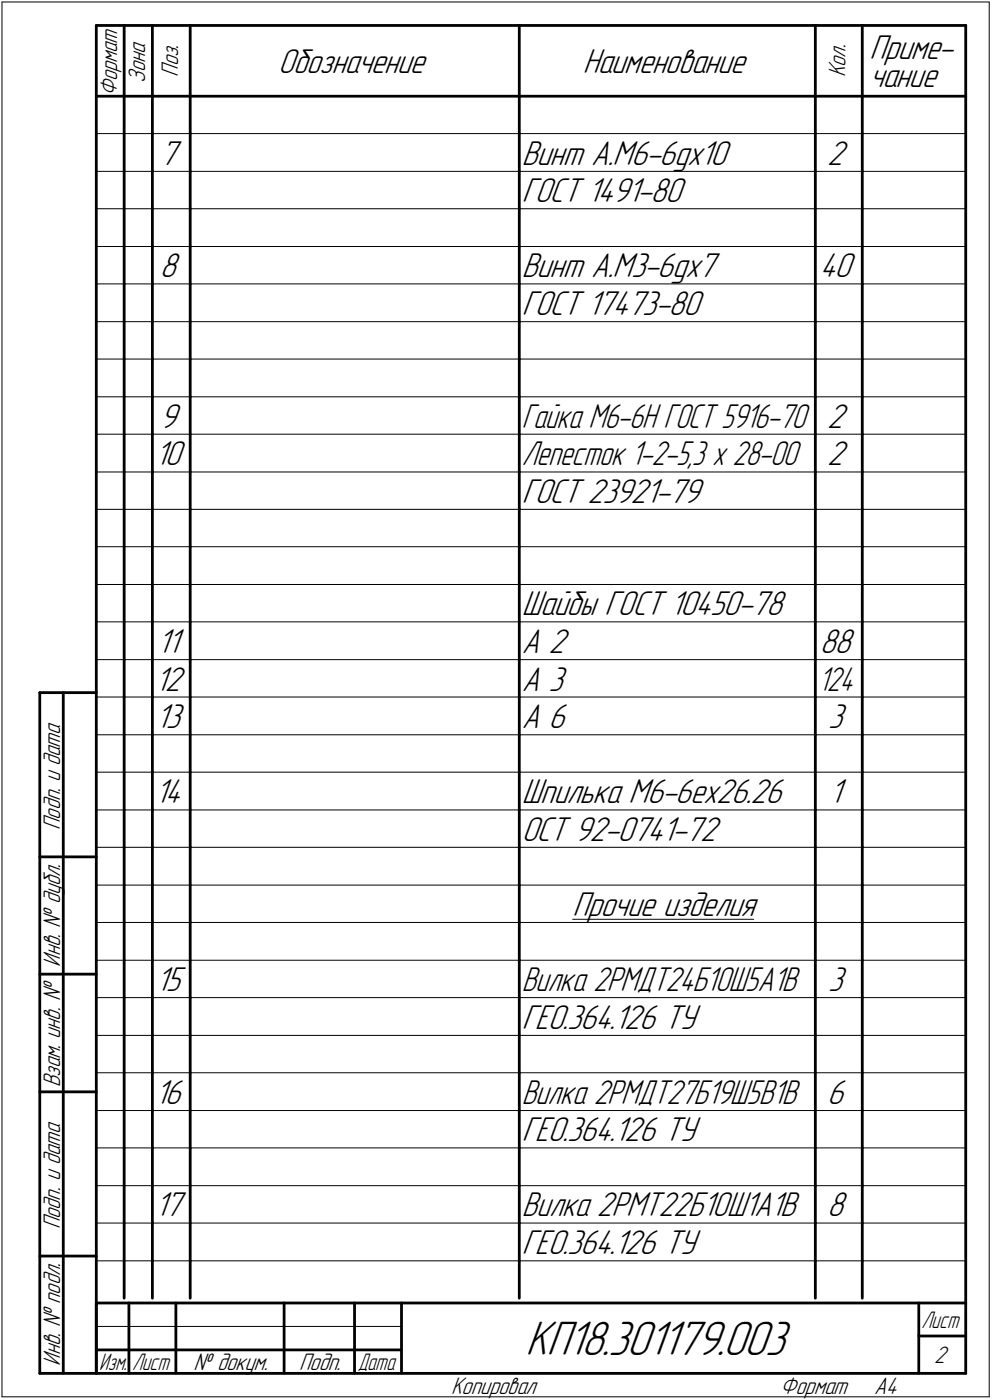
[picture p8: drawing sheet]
<svg xmlns="http://www.w3.org/2000/svg" width="211mm" height="298mm" viewBox="0 0 211 298" stroke-linecap="round" stroke-linejoin="round" font-family="sans-serif">
<defs><g id="words">
<text font-size="10.9" x="111.8" y="288.5">КП18.301179.003</text>
<g font-size="7.8">
<text x="59.2" y="15.5">Обозначение</text>
<text x="124" y="15.5">Наименование</text>
<text x="185" y="12.6">Приме-</text>
<text x="185" y="18.5">чание</text>
<text x="34" y="35">7</text>
<text x="111" y="35">Винт А.М6-6gx10</text>
<text x="176" y="35">2</text>
<text x="111" y="43">ГОСТ 1491-80</text>
<text x="34" y="59">8</text>
<text x="111" y="59">Винт А.М3-6gx7</text>
<text x="174.4" y="59">40</text>
<text x="111" y="67">ГОСТ 17473-80</text>
<text x="34" y="91">9</text>
<text x="176" y="91">2</text>
<text x="33" y="99">10</text>
<text x="176" y="99">2</text>
<text x="111" y="107">ГОСТ 23921-79</text>
<text x="111" y="131">Шайбы ГОСТ 10450-78</text>
<text x="33.5" y="139">11</text>
<text x="111" y="139">A 2</text>
<text x="174.4" y="139">88</text>
<text x="33" y="147">12</text>
<text x="111" y="147">A 3</text>
<text x="33.1" y="155">13</text>
<text x="111" y="155">A 6</text>
<text x="176.2" y="155">3</text>
<text x="33" y="171">14</text>
<text x="111" y="171">Шпилька М6-6ex26.26</text>
<text x="176.5" y="171">1</text>
<text x="111" y="179">ОСТ 92-0741-72</text>
<text x="121.8" y="195">Прочие изделия</text>
<text x="33.1" y="211">15</text>
<text x="176.2" y="211">3</text>
<text x="111" y="219">ГЕ0.364.126 ТУ</text>
<text x="33" y="235">16</text>
<text x="176" y="235">6</text>
<text x="111" y="243">ГЕ0.364.126 ТУ</text>
<text x="33" y="259">17</text>
<text x="111" y="259">Вилка 2РМТ22Б10Ш1А1В</text>
<text x="176" y="259">8</text>
<text x="111" y="267">ГЕ0.364.126 ТУ</text>
</g>
<g font-size="7.7">
<text x="111" y="91">Гайка М6-6H ГОСТ 5916-70</text>
<text x="111" y="99">Лепесток 1-2-5,3 x 28-00</text>
<text x="174.1" y="147">124</text>
<text x="111" y="211">Вилка 2РМДТ24Б10Ш5А1В</text>
<text x="111" y="235">Вилка 2РМДТ27Б19Ш5В1В</text>
</g>
<g font-size="5.4">
<text x="30.9" y="17.7" transform="rotate(-90 30.9 17.7)">Зона</text>
<text x="37.9" y="16.4" transform="rotate(-90 37.9 16.4)">Поз.</text>
<text x="179.9" y="16.4" transform="rotate(-90 179.9 16.4)">Кол.</text>
<text x="24.9" y="20.5" transform="rotate(-90 24.9 20.5)">Формат</text>
<text x="12.8" y="176.7" transform="rotate(-90 12.8 176.7)">Подп. и дата</text>
<text x="12.8" y="205.8" transform="rotate(-90 12.8 205.8)">Инв. ! дубл.</text>
<text x="12.8" y="231.6" transform="rotate(-90 12.8 231.6)">Взам. инв. !</text>
<text x="12.8" y="261.7" transform="rotate(-90 12.8 261.7)">Подп. и дата</text>
<text x="12.8" y="290.8" transform="rotate(-90 12.8 290.8)">Инв. ! подл.</text>
<text x="41.2" y="291.8">! докум.</text>
<text x="63.6" y="291.8">Подп.</text>
<text x="198.8" y="290.3">2</text>
<text x="96" y="296.8">Копировал</text>
<text x="166" y="296.8">Формат</text>
<text x="186" y="296.8">A4</text>
</g>
<g font-size="5.3">
<text x="196.1" y="282.8">Лист</text>
<text x="21.1" y="291.8">Изм.</text>
<text x="28.1" y="291.8">Лист</text>
<text x="76.1" y="291.8">Дата</text>
</g>
</g></defs>
<g fill="none" stroke="#000" stroke-width=".21">
<path d="M.4 .4h210.1zM.4 .4v297zM210.5 .4v297zM20.5 28.4h5.9zM20.5 36.5h5.9zM26.4 28.4h6zM26.4 36.5h6zM32.4 28.4h8.1zM32.4 36.5h8.1zM40.5 28.4h70zM40.5 36.5h70zM110.5 28.4h63z"/>
<path d="M110.5 36.5h63zM173.5 28.4h10zM173.5 36.5h10zM183.5 28.4h22zM183.5 36.5h22zM20.5 44.4h5.9zM20.5 52.5h5.9zM26.4 44.4h6zM26.4 52.5h6zM32.4 44.4h8.1zM32.4 52.5h8.1zM40.5 44.4h70z"/>
<path d="M40.5 52.5h70zM110.5 44.4h63zM110.5 52.5h63zM173.5 44.4h10zM173.5 52.5h10zM183.5 44.4h22zM183.5 52.5h22zM20.5 60.5h5.9zM20.5 68.5h5.9zM20.5 76.5h5.9zM26.4 60.5h6zM26.4 68.5h6z"/>
<path d="M26.4 76.5h6zM32.4 60.5h8.1zM32.4 68.5h8.1zM32.4 76.5h8.1zM40.5 60.5h70zM40.5 68.5h70zM40.5 76.5h70zM110.5 60.5h63zM110.5 68.5h63zM110.5 76.5h63zM173.5 60.5h10zM173.5 68.5h10z"/>
<path d="M173.5 76.5h10zM183.5 60.5h22zM183.5 68.5h22zM183.5 76.5h22zM20.5 84.5h5.9zM20.5 92.5h5.9zM26.4 84.5h6zM26.4 92.5h6zM32.4 84.5h8.1zM32.4 92.5h8.1zM40.5 84.5h70zM40.5 92.5h70z"/>
<path d="M110.5 84.5h63zM110.5 92.5h63zM173.5 84.5h10zM173.5 92.5h10zM183.5 84.5h22zM183.5 92.5h22zM20.5 100.5h5.9zM20.5 108.5h5.9zM20.5 116.4h5.9zM26.4 100.5h6zM26.4 108.5h6zM26.4 116.4h6z"/>
<path d="M32.4 100.5h8.1zM32.4 108.5h8.1zM32.4 116.4h8.1zM40.5 100.5h70zM40.5 108.5h70zM40.5 116.4h70zM110.5 100.5h63zM110.5 108.5h63zM110.5 116.4h63zM173.5 100.5h10zM173.5 108.5h10zM173.5 116.4h10z"/>
<path d="M183.5 100.5h22zM183.5 108.5h22zM183.5 116.4h22zM20.5 124.5h5.9zM20.5 132.4h5.9zM26.4 124.5h6zM26.4 132.4h6zM32.4 124.5h8.1zM32.4 132.4h8.1zM40.5 124.5h70zM40.5 132.4h70zM110.5 124.5h63z"/>
<path d="M110.5 132.4h63zM173.5 124.5h10zM173.5 132.4h10zM183.5 124.5h22zM183.5 132.4h22zM20.5 140.5h5.9zM20.5 148.4h5.9zM20.5 156.5h5.9zM26.4 140.5h6zM26.4 148.4h6zM26.4 156.5h6zM32.4 140.5h8.1z"/>
<path d="M32.4 148.4h8.1zM32.4 156.5h8.1zM40.5 140.5h70zM40.5 148.4h70zM40.5 156.5h70zM110.5 140.5h63zM110.5 148.4h63zM110.5 156.5h63zM173.5 140.5h10zM173.5 148.4h10zM173.5 156.5h10zM183.5 140.5h22z"/>
<path d="M183.5 148.4h22zM183.5 156.5h22zM20.5 164.4h5.9zM20.5 172.5h5.9zM26.4 164.4h6zM26.4 172.5h6zM32.4 164.4h8.1zM32.4 172.5h8.1zM40.5 164.4h70zM40.5 172.5h70zM110.5 164.4h63zM110.5 172.5h63z"/>
<path d="M173.5 164.4h10zM173.5 172.5h10zM183.5 164.4h22zM183.5 172.5h22zM20.5 180.4h5.9zM20.5 188.5h5.9zM20.5 196.4h5.9zM26.4 180.4h6zM26.4 188.5h6zM26.4 196.4h6zM32.4 180.4h8.1zM32.4 188.5h8.1z"/>
<path d="M32.4 196.4h8.1zM40.5 180.4h70zM40.5 188.5h70zM40.5 196.4h70zM110.5 180.4h63zM110.5 188.5h63zM110.5 196.4h63zM121.8 195.7h38.6zM173.5 180.4h10zM173.5 188.5h10zM173.5 196.4h10zM183.5 180.4h22z"/>
<path d="M183.5 188.5h22zM183.5 196.4h22zM20.5 204.5h5.9zM20.5 212.4h5.9zM26.4 204.5h6zM26.4 212.4h6zM32.4 204.5h8.1zM32.4 212.4h8.1zM40.5 204.5h70zM40.5 212.4h70zM110.5 204.5h63zM110.5 212.4h63z"/>
<path d="M173.5 204.5h10zM173.5 212.4h10zM183.5 204.5h22zM183.5 212.4h22zM20.5 220.5h5.9zM20.5 228.4h5.9zM20.5 236.5h5.9zM26.4 220.5h6zM26.4 228.4h6zM26.4 236.5h6zM32.4 220.5h8.1zM32.4 228.4h8.1z"/>
<path d="M32.4 236.5h8.1zM40.5 220.5h70zM40.5 228.4h70zM40.5 236.5h70zM110.5 220.5h63zM110.5 228.4h63zM110.5 236.5h63zM173.5 220.5h10zM173.5 228.4h10zM173.5 236.5h10zM183.5 220.5h22zM183.5 228.4h22z"/>
<path d="M183.5 236.5h22zM20.5 244.4h5.9zM20.5 252.5h5.9zM26.4 244.4h6zM26.4 252.5h6zM32.4 244.4h8.1zM32.4 252.5h8.1zM40.5 244.4h70zM40.5 252.5h70zM110.5 244.4h63zM110.5 252.5h63zM173.5 244.4h10z"/>
<path d="M173.5 252.5h10zM183.5 244.4h22zM183.5 252.5h22zM20.5 260.4h5.9zM20.5 268.5h5.9zM26.4 260.4h6zM26.4 268.5h6zM32.4 260.4h8.1zM32.4 268.5h8.1zM40.5 260.4h70zM40.5 268.5h70zM110.5 260.4h63z"/>
<path d="M110.5 268.5h63zM173.5 260.4h10zM173.5 268.5h10zM183.5 260.4h22zM183.5 268.5h22zM.4 297.4h210.1zM20.5 282.4h64.9z"/>
</g>
<g fill="none" stroke="#000" stroke-width=".59">
<path d="M20.5 5.4h185zM20.5 5.4v287zM26.4 5.4v15.1zM32.4 5.4v15.1zM40.5 5.4v15.1zM110.5 5.4v15.1zM173.5 5.4v15.1zM183.5 5.4v15.1zM205.5 5.4v287zM20.5 20.5h185zM26.4 20.5v7.9zM26.4 28.4v8.1z"/>
<path d="M26.4 36.5v7.9zM32.4 20.5v7.9zM32.4 28.4v8.1zM32.4 36.5v7.9zM40.5 20.5v7.9zM40.5 28.4v8.1zM40.5 36.5v7.9zM110.5 20.5v7.9zM110.5 28.4v8.1zM110.5 36.5v7.9zM173.5 20.5v7.9zM173.5 28.4v8.1z"/>
<path d="M173.5 36.5v7.9zM183.5 20.5v7.9zM183.5 28.4v8.1zM183.5 36.5v7.9zM26.4 44.4v8.1zM26.4 52.5v8zM32.4 44.4v8.1zM32.4 52.5v8zM40.5 44.4v8.1zM40.5 52.5v8zM110.5 44.4v8.1zM110.5 52.5v8z"/>
<path d="M173.5 44.4v8.1zM173.5 52.5v8zM183.5 44.4v8.1zM183.5 52.5v8zM26.4 60.5v8zM26.4 68.5v8zM26.4 76.5v8zM32.4 60.5v8zM32.4 68.5v8zM32.4 76.5v8zM40.5 60.5v8zM40.5 68.5v8z"/>
<path d="M40.5 76.5v8zM110.5 60.5v8zM110.5 68.5v8zM110.5 76.5v8zM173.5 60.5v8zM173.5 68.5v8zM173.5 76.5v8zM183.5 60.5v8zM183.5 68.5v8zM183.5 76.5v8zM26.4 84.5v8zM26.4 92.5v8z"/>
<path d="M32.4 84.5v8zM32.4 92.5v8zM40.5 84.5v8zM40.5 92.5v8zM110.5 84.5v8zM110.5 92.5v8zM173.5 84.5v8zM173.5 92.5v8zM183.5 84.5v8zM183.5 92.5v8zM26.4 100.5v8zM26.4 108.5v7.9z"/>
<path d="M26.4 116.4v8.1zM32.4 100.5v8zM32.4 108.5v7.9zM32.4 116.4v8.1zM40.5 100.5v8zM40.5 108.5v7.9zM40.5 116.4v8.1zM110.5 100.5v8zM110.5 108.5v7.9zM110.5 116.4v8.1zM173.5 100.5v8zM173.5 108.5v7.9z"/>
<path d="M173.5 116.4v8.1zM183.5 100.5v8zM183.5 108.5v7.9zM183.5 116.4v8.1zM26.4 124.5v7.9zM26.4 132.4v8.1zM32.4 124.5v7.9zM32.4 132.4v8.1zM40.5 124.5v7.9zM40.5 132.4v8.1zM110.5 124.5v7.9zM110.5 132.4v8.1z"/>
<path d="M173.5 124.5v7.9zM173.5 132.4v8.1zM183.5 124.5v7.9zM183.5 132.4v8.1zM8.5 147.5v144.9zM8.5 147.5h12zM13.5 147.5v144.9zM26.4 140.5v7.9zM26.4 148.4v8.1zM26.4 156.5v7.9zM32.4 140.5v7.9zM32.4 148.4v8.1z"/>
<path d="M32.4 156.5v7.9zM40.5 140.5v7.9zM40.5 148.4v8.1zM40.5 156.5v7.9zM110.5 140.5v7.9zM110.5 148.4v8.1zM110.5 156.5v7.9zM173.5 140.5v7.9zM173.5 148.4v8.1zM173.5 156.5v7.9zM183.5 140.5v7.9zM183.5 148.4v8.1z"/>
<path d="M183.5 156.5v7.9zM26.4 164.4v8.1zM26.4 172.5v7.9zM32.4 164.4v8.1zM32.4 172.5v7.9zM40.5 164.4v8.1zM40.5 172.5v7.9zM110.5 164.4v8.1zM110.5 172.5v7.9zM173.5 164.4v8.1zM173.5 172.5v7.9zM183.5 164.4v8.1z"/>
<path d="M183.5 172.5v7.9zM8.5 182.5h12zM26.4 180.4v8.1zM26.4 188.5v7.9zM26.4 196.4v8.1zM32.4 180.4v8.1zM32.4 188.5v7.9zM32.4 196.4v8.1zM40.5 180.4v8.1zM40.5 188.5v7.9zM40.5 196.4v8.1zM110.5 180.4v8.1z"/>
<path d="M110.5 188.5v7.9zM110.5 196.4v8.1zM173.5 180.4v8.1zM173.5 188.5v7.9zM173.5 196.4v8.1zM183.5 180.4v8.1zM183.5 188.5v7.9zM183.5 196.4v8.1zM8.5 207.4h12zM26.4 204.5v7.9zM26.4 212.4v8.1zM32.4 204.5v7.9z"/>
<path d="M32.4 212.4v8.1zM40.5 204.5v7.9zM40.5 212.4v8.1zM110.5 204.5v7.9zM110.5 212.4v8.1zM173.5 204.5v7.9zM173.5 212.4v8.1zM183.5 204.5v7.9zM183.5 212.4v8.1zM8.5 232.5h12zM26.4 220.5v7.9zM26.4 228.4v8.1z"/>
<path d="M26.4 236.5v7.9zM32.4 220.5v7.9zM32.4 228.4v8.1zM32.4 236.5v7.9zM40.5 220.5v7.9zM40.5 228.4v8.1zM40.5 236.5v7.9zM110.5 220.5v7.9zM110.5 228.4v8.1zM110.5 236.5v7.9zM173.5 220.5v7.9zM173.5 228.4v8.1z"/>
<path d="M173.5 236.5v7.9zM183.5 220.5v7.9zM183.5 228.4v8.1zM183.5 236.5v7.9zM26.4 244.4v8.1zM26.4 252.5v7.9zM32.4 244.4v8.1zM32.4 252.5v7.9zM40.5 244.4v8.1zM40.5 252.5v7.9zM110.5 244.4v8.1zM110.5 252.5v7.9z"/>
<path d="M173.5 244.4v8.1zM173.5 252.5v7.9zM183.5 244.4v8.1zM183.5 252.5v7.9zM8.5 267.5h12zM20.5 277.5h185zM20.5 277.5v14.9zM26.4 260.4v8.1zM26.4 268.5v7.9zM27.4 277.5v14.9zM32.4 260.4v8.1zM32.4 268.5v7.9z"/>
<path d="M37.4 277.5v14.9zM40.5 260.4v8.1zM40.5 268.5v7.9zM60.5 277.5v14.9zM75.4 277.5v14.9zM85.4 277.5v14.9zM110.5 260.4v8.1zM110.5 268.5v7.9zM173.5 260.4v8.1zM173.5 268.5v7.9zM183.5 260.4v8.1zM183.5 268.5v7.9z"/>
<path d="M195.5 277.5v14.9zM8.5 292.4h12zM20.5 292.4h185zM20.5 287.4h6.9zM27.4 287.4h10zM37.4 287.4h23.1zM60.5 287.4h14.9zM75.4 287.4h10zM195.5 284.5h10z"/>
</g>
<use href="#words"/>
</svg>
